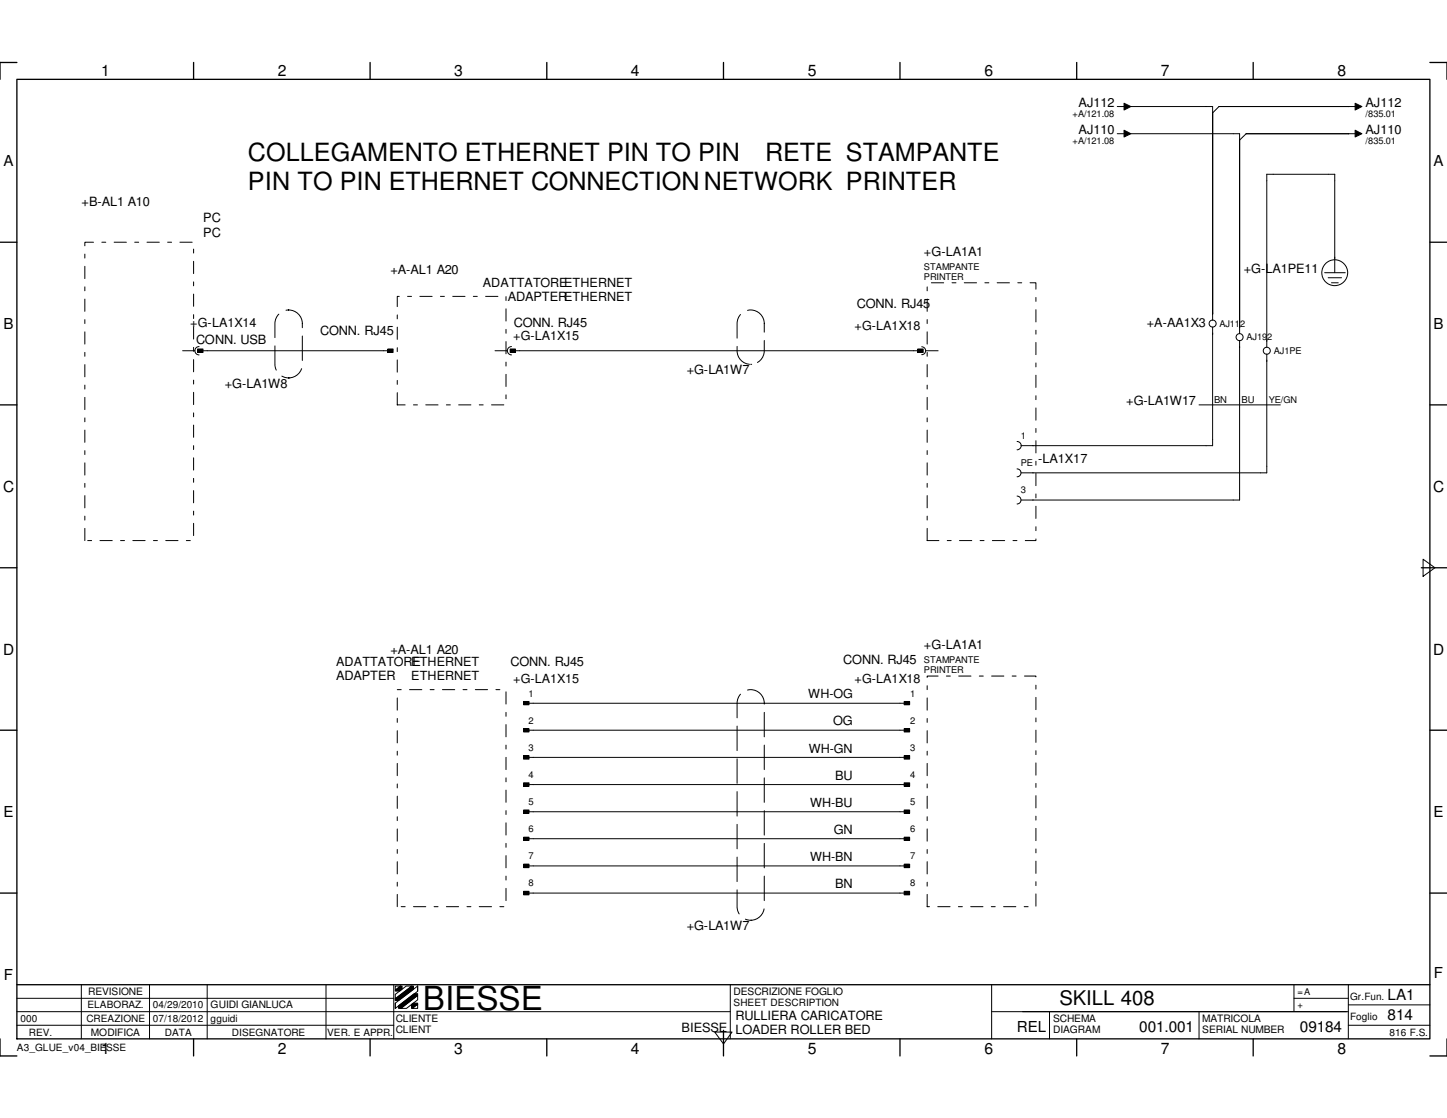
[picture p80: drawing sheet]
<svg xmlns="http://www.w3.org/2000/svg" width="279mm" height="216mm" viewBox="0 0 279 216" stroke-linecap="round" stroke-linejoin="round" font-family="sans-serif">
<defs><g id="words">
<text font-size="6.4" x="81.7" y="195.1">BIESSE</text>
<g font-size="4.8">
<text x="47.9" y="31.1">COLLEGAMENTO ETHERNET PIN TO PIN</text>
<text x="147.7" y="31.1">RETE STAMPANTE</text>
<text x="47.9" y="36.7">PIN TO PIN ETHERNET CONNECTION NETWORK PRINTER</text>
</g>
<text font-size="3.9" x="204.6" y="194.1">SKILL 408</text>
<g font-size="3">
<text x="19.5" y="14.7">1</text>
<text x="53.6" y="14.7">2</text>
<text x="87.7" y="14.7">3</text>
<text x="121.8" y="14.7">4</text>
<text x="156" y="14.7">5</text>
<text x="190.1" y="14.7">6</text>
<text x="224.2" y="14.7">7</text>
<text x="258.2" y="14.7">8</text>
<text x=".6" y="95">C</text>
<text x="276.7" y="95">C</text>
<text x=".6" y="126.4">D</text>
<text x="276.7" y="126.4">D</text>
<text x="267.9" y="197">814</text>
<text x="267.9" y="193.1">LA1</text>
<text x="19.5" y="203.5">1</text>
<text x="53.6" y="203.5">2</text>
<text x="87.7" y="203.5">3</text>
<text x="121.8" y="203.5">4</text>
<text x="156" y="203.5">5</text>
<text x="190.1" y="203.5">6</text>
<text x="220" y="199.3">001.001</text>
<text x="224.2" y="203.5">7</text>
<text x="251" y="199.3">09184</text>
<text x="258.2" y="203.5">8</text>
</g>
<g font-size="2.9">
<text x=".7" y="32.1">A</text>
<text x="276.8" y="32.1">A</text>
<text x=".7" y="63.5">B</text>
<text x="276.8" y="63.5">B</text>
<text x=".7" y="157.9">E</text>
<text x="276.8" y="157.9">E</text>
<text x=".8" y="189.2">F</text>
<text x="276.9" y="188.9">F</text>
<text x="196.3" y="199.3">REL</text>
</g>
<g font-size="2.5">
<text x="208.2" y="20.6">AJ112</text>
<text x="263.7" y="20.6">AJ112</text>
<text x="208.2" y="25.9">AJ110</text>
<text x="263.7" y="25.9">AJ110</text>
<text x="15.7" y="39.8">+B-AL1 A10</text>
<text x="39.2" y="42.9">PC</text>
<text x="39.2" y="45.7">PC</text>
<text x="75.4" y="52.9">+A-AL1 A20</text>
<text x="178.4" y="49.4">+G-LA1A1</text>
<text x="240.2" y="52.7">+G-LA1PE11</text>
<text x="98.1" y="58.1">ADAPTERETHERNET</text>
<text x="165.4" y="59.5">CONN. RJ45</text>
<text x="61.8" y="64.8">CONN. RJ45</text>
<text x="99.2" y="63.2">CONN. RJ45</text>
<text x="37.8" y="66.4">CONN. USB</text>
<text x="43.4" y="74.9">+G-LA1W8</text>
<text x="132.6" y="72.3">+G-LA1W7</text>
<text x="217.5" y="78.2">+G-LA1W17</text>
<text x="200.4" y="89.3">-LA1X17</text>
<text x="178.4" y="125.3">+G-LA1A1</text>
<text x="64.9" y="131.4">ADAPTER</text>
<text x="75.4" y="126.2">+A-AL1 A20</text>
<text x="98.6" y="128.7">CONN. RJ45</text>
<text x="162.8" y="128.3">CONN. RJ45</text>
<text x="160.9" y="140.1">OG</text>
<text x="161.2" y="150.6">BU</text>
<text x="161" y="161">GN</text>
<text x="161.2" y="171.5">BN</text>
<text x="132.6" y="179.7">+G-LA1W7</text>
<text x="142" y="197">RULLIERA CARICATORE</text>
<text x="131.6" y="199.3">BIESSE</text>
<text x="142" y="199.8">LOADER ROLLER BED</text>
</g>
<g font-size="2.4">
<text x="93.2" y="55.3">ADATTATOREETHERNET</text>
<text x="36.7" y="63.2">+G-LA1X14</text>
<text x="99.1" y="65.7">+G-LA1X15</text>
<text x="165" y="63.8">+G-LA1X18</text>
<text x="221.4" y="63.2">+A-AA1X3</text>
<text x="64.9" y="128.7">ADATTATORE</text>
<text x="79.4" y="128.7">ETHERNET</text>
<text x="79.4" y="131.4">ETHERNET</text>
<text x="99.1" y="131.9">+G-LA1X15</text>
<text x="165" y="131.9">+G-LA1X18</text>
<text x="156" y="134.8">WH-OG</text>
<text x="156.2" y="145.3">WH-GN</text>
<text x="156.4" y="155.8">WH-BU</text>
<text x="156.4" y="166.2">WH-BN</text>
</g>
<g font-size="2">
<text x="17" y="192.1">REVISIONE</text>
<text x="40.6" y="194.7">GUIDI GIANLUCA</text>
<text x="76.4" y="197.4">CLIENTE</text>
<text x="141.6" y="192.1">DESCRIZIONE FOGLIO</text>
<text x="203.3" y="197.4">SCHEMA</text>
<text x="232.2" y="197.4">MATRICOLA</text>
<text x="17.6" y="200">MODIFICA</text>
<text x="76.4" y="199.6">CLIENT</text>
<text x="203.3" y="199.6">DIAGRAM</text>
<text x="232.2" y="199.6">SERIAL NUMBER</text>
</g>
<g font-size="1.9">
<text x="3.9" y="197.4">000</text>
<text x="16.7" y="197.4">CREAZIONE</text>
<text x="16.9" y="194.7">ELABORAZ.</text>
<text x="29.5" y="194.7">04/29/2010</text>
<text x="29.5" y="197.4">07/18/2012</text>
<text x="40.6" y="197.4">gguidi</text>
<text x="141.6" y="194.4">SHEET DESCRIPTION</text>
<text x="260.7" y="197">Foglio</text>
<text x="260.7" y="193.1">Gr.Fun.</text>
<text x="3.3" y="202.9">A3_GLUE_v04_BIESSE</text>
<text x="5.6" y="200">REV.</text>
<text x="31.8" y="200">DATA</text>
<text x="44.8" y="200">DISEGNATORE</text>
<text x="63.2" y="200">VER. E APPR.</text>
<text x="268.3" y="200">816 F.S.</text>
</g>
<g font-size="1.8">
<text x="207.1" y="22.6">+A/121.08</text>
<text x="263.7" y="22.6">/835.01</text>
<text x="207.1" y="27.8">+A/121.08</text>
<text x="263.7" y="27.8">/835.01</text>
<text x="178.4" y="52.1">STAMPANTE</text>
<text x="178.4" y="54.1">PRINTER</text>
<text x="235.5" y="63.2">AJ112</text>
<text x="240.7" y="65.7">AJ192</text>
<text x="246" y="68.4">AJ1PE</text>
<text x="234.4" y="77.9">BN</text>
<text x="239.7" y="77.9">BU</text>
<text x="245" y="77.9">YE/GN</text>
<text x="197.1" y="84.8">1</text>
<text x="197.1" y="90">PE</text>
<text x="197.1" y="95.2">3</text>
<text x="178.4" y="128">STAMPANTE</text>
<text x="178.4" y="130">PRINTER</text>
<text x="102" y="134.5">1</text>
<text x="175.8" y="134.5">1</text>
<text x="102" y="139.7">2</text>
<text x="175.8" y="139.7">2</text>
<text x="102" y="145">3</text>
<text x="175.8" y="145">3</text>
<text x="102" y="150.2">4</text>
<text x="102" y="155.5">5</text>
<text x="175.8" y="150.2">4</text>
<text x="175.8" y="155.5">5</text>
<text x="102" y="160.7">6</text>
<text x="175.8" y="160.7">6</text>
<text x="102" y="165.9">7</text>
<text x="175.8" y="165.9">7</text>
<text x="102" y="171.2">8</text>
<text x="175.8" y="171.2">8</text>
<text x="250.5" y="192.1">=A</text>
<text x="250.5" y="194.7">+</text>
</g>
</g></defs>
<g fill="none" stroke="#000" stroke-width=".25">
<path d="M3.3 15.3h272.8v185.3h-272.8zM3.3 12.1h-3.3v3.2M37.4 12.1v3.2M71.5 12.1v3.2M105.6 12.1v3.2M139.7 12.1v3.2M173.8 12.1v3.2M207.9 12.1v3.2M242 12.1v3.2M276.1 12.1h3.3v3.2M0 46.8h3.3M276.1 46.8h3.3"/>
<path d="M0 78.2h3.3M276.1 78.2h3.3M0 109.6h3.3M274.4 109.6h5M0 141h3.3M276.1 141h3.3M0 172.5h3.3M276.1 172.5h3.3M3.3 190.2h272.8M139.7 199v4.9M0 200.6v3.3h3.3M37.4 200.6v3.3"/>
<path d="M71.5 200.6v3.3M105.6 200.6v3.3M173.8 200.6v3.3M207.9 200.6v3.3M242 200.6v3.3M279.4 200.6v3.3h-3.3"/>
</g>
<g fill="none" stroke="#000" stroke-width=".19">
<path d="M217 19.9l1.4 .7-1.4 .7zM261.7 19.9l1.3 .7-1.3 .7zM215.7 20.6h2M215.7 25.8h2M217 25.1l1.4 .7-1.4 .7zM218.3 20.6h15.8v41.2M218.3 25.8h21.1v38.6M261.7 25.1l1.3 .7-1.3 .7zM262.3 20.6h-26.9l-1.3 1.2M262.3 25.8h-21.7l-1.2 1.3M255.8 52.7h4M256.5 53.6h2.5"/>
<path d="M257.1 54.6h1.3M257.7 52.7v-19h-13.1v33.4M35.3 67.7h2.3M38.1 67.4h1.1v.7h-1.1zM38.4 66.9a.8 .8 0 0 0-.8 .8 .8 .8 0 0 0 .8 .8M39.2 67.7h35.7M74.9 67.4h1v.7h-1zM95.6 67.7h2.4M98.5 67.4h1v.7h-1zM98.8 66.9a.8 .8 0 0 0-.8 .8 .8 .8 0 0 0 .8 .8M99.5 67.7h77.7M177.2 67.4h1.1v.7h-1.1z"/>
<path d="M178 67a.76 .76 0 0 1 .7 .7 .76 .76 0 0 1-.7 .8M178.8 67.7h2.3M231.5 78.2h15.7M234.1 63.2v22.9h-37M239.4 65.7v30.9h-42.3M244.6 68.4v22.9h-47.5M196.4 85.3a.8 .8 0 0 1 .8 .8 .8 .8 0 0 1-.8 .8M196.4 90.6a.76 .76 0 0 1 .7 .7 .76 .76 0 0 1-.7 .8M196.4 95.8a.76 .76 0 0 1 .7 .8 .76 .76 0 0 1-.7 .7M274.8 108l2.3 1.6-2.3 1.7zM101.1 135.5h1v.6h-1zM102.1 135.8h72.5"/>
<path d="M174.6 135.5h1v.6h-1zM101.1 140.7h1v.7h-1zM101.1 145.9h1v.7h-1zM101.1 151.2h1v.6h-1zM101.1 156.4h1v.7h-1zM102.1 156.8h72.5M102.1 151.5h72.5M102.1 146.3h72.5M102.1 141h72.5M174.6 140.7h1v.7h-1zM174.6 145.9h1v.7h-1zM174.6 151.2h1v.6h-1z"/>
<path d="M174.6 156.4h1v.7h-1zM101.1 161.7h1v.6h-1zM101.1 166.9h1v.7h-1zM101.1 172.1h1v.7h-1zM102.1 172.5h72.5M102.1 167.2h72.5M102.1 162h72.5M174.6 161.7h1v.6h-1zM174.6 166.9h1v.7h-1zM174.6 172.1h1v.7h-1zM3.3 195.4h137.7M3.3 198h72.7"/>
<path d="M3.3 192.8h72.7M15.7 190.2v10.4M28.9 190.2v10.4M40 190.2v10.4M62.9 190.2v10.4M76 190.2v10.4M76.3 192.9l3.2-2.5h.3v.7l-2.8 2.1h-.7zM76.3 191.2l1-.8h.3v.6l-.4 .4h-.9zM76.3 193.7l4.3-3.3v1l-4.3 3.3zM76.3 192l2.1-1.6h1.1l-3.2 2.5zM76.3 190.4h1l-1 .8zM76.3 192.9v.4"/>
<path d="M76.3 193.7v1M77 194.2l3-2.3h.6v.3l-3.2 2.5h-.4zM77.4 194.7l3.2-2.5v.9l-2.1 1.6zM79.5 194l.3-.3h.8v.2l-1 .8h-.1zM79.6 194.7l1-.8v.8zM80.6 190.4v1M138 199.3h3.4l-1.7 2.3zM141 190.2v10.4M191.5 195.4h68.8M191.5 190.2v10.4M202.6 195.4v5.2M231.5 195.4v5.2"/>
<path d="M249.9 192.8h10.4M249.9 190.2v5.2M260.3 190.2v10.4M260.3 198h15.8M260.3 194.1h15.8"/>
<circle cx="257.7" cy="52.7" r="2.5"/>
<circle cx="234.1" cy="62.5" r=".68"/>
<circle cx="239.3" cy="65.1" r=".68"/>
<circle cx="244.6" cy="67.7" r=".68"/>
</g>
<g fill="#000">
<path d="M217 19.9l1.4 .7-1.4 .7zM261.7 19.9l1.3 .7-1.3 .7zM217 25.1l1.4 .7-1.4 .7zM261.7 25.1l1.3 .7-1.3 .7z"/>
<path d="M38.1 67.4h1.1v.7h-1.1z" fill-rule="evenodd"/>
<path d="M74.9 67.4h1v.7h-1z" fill-rule="evenodd"/>
<path d="M98.5 67.4h1v.7h-1z" fill-rule="evenodd"/>
<path d="M177.2 67.4h1.1v.7h-1.1z" fill-rule="evenodd"/>
<path d="M101.1 135.5h1.1v.6h-1.1z" fill-rule="evenodd"/>
<path d="M174.6 135.5h1v.6h-1z" fill-rule="evenodd"/>
<path d="M101.1 140.7h1.1v.7h-1.1z" fill-rule="evenodd"/>
<path d="M101.1 145.9h1.1v.7h-1.1z" fill-rule="evenodd"/>
<path d="M101.1 151.2h1.1v.6h-1.1z" fill-rule="evenodd"/>
<path d="M101.1 156.4h1.1v.7h-1.1z" fill-rule="evenodd"/>
<path d="M174.6 140.7h1v.7h-1z" fill-rule="evenodd"/>
<path d="M174.6 145.9h1v.7h-1z" fill-rule="evenodd"/>
<path d="M174.6 151.2h1v.6h-1z" fill-rule="evenodd"/>
<path d="M174.6 156.4h1v.7h-1z" fill-rule="evenodd"/>
<path d="M101.1 161.7h1.1v.6h-1.1z" fill-rule="evenodd"/>
<path d="M101.1 166.9h1.1v.7h-1.1z" fill-rule="evenodd"/>
<path d="M101.1 172.1h1.1v.7h-1.1z" fill-rule="evenodd"/>
<path d="M174.6 161.7h1v.6h-1z" fill-rule="evenodd"/>
<path d="M174.6 166.9h1v.7h-1z" fill-rule="evenodd"/>
<path d="M174.6 172.1h1v.7h-1z" fill-rule="evenodd"/>
<path d="M76.3 191.2l1-.8h.3v.6l-.4 .4h-.9z" fill-rule="evenodd"/>
<path d="M77 194.2l3-2.3h.6v.3l-3.2 2.5h-.4z" fill-rule="evenodd"/>
<path d="M76.3 192.9l3.2-2.5h.3v.7l-2.8 2.1h-.7z" fill-rule="evenodd"/>
<path d="M79.5 194l.3-.3h.8v.2l-1 .8h-.1z" fill-rule="evenodd"/>
</g>
<path d="M76.7 78.2v-21h21v21h-21M16.4 104.4v-57.6h21v57.6h-21M179 104.4v-49.8h21v49.8h-21M76.7 175.1v-41.9h21v41.9h-21M179 175.1v-44.5h21v44.5h-21" fill="none" stroke="#000" stroke-width=".19" stroke-dasharray="2.4 1.6 .8 1.6"/>
<path d="M53.7 60.8a2.67 2.67 0 0 1 2.1-.9h-.1a2.65 2.65 0 0 1 2.7 2.6v7.9a2.64 2.64 0 0 1-2.7 2.6h.1a2.65 2.65 0 0 1-2.7-2.6v-7.9l.1-.6zM55.8 73h.1M143.3 60.4a2.63 2.63 0 0 1 2.8-.3 2.63 2.63 0 0 1 1.5 2.4v5.2a2.62 2.62 0 0 1-2.7 2.7 2.62 2.62 0 0 1-2.6-2.7v-5.2a2.62 2.62 0 0 1 1-2.1zM144.9 70.4h.1M143.3 133.8a2.63 2.63 0 0 1 2.8-.4 2.63 2.63 0 0 1 1.5 2.4v39.3a2.62 2.62 0 0 1-2.7 2.6 2.62 2.62 0 0 1-2.6-2.6v-39.3a2.62 2.62 0 0 1 1-2zM144.9 177.7h.1" fill="none" stroke="#000" stroke-width=".19" stroke-dasharray="4.7 1.6"/>
<use href="#words"/>
</svg>
